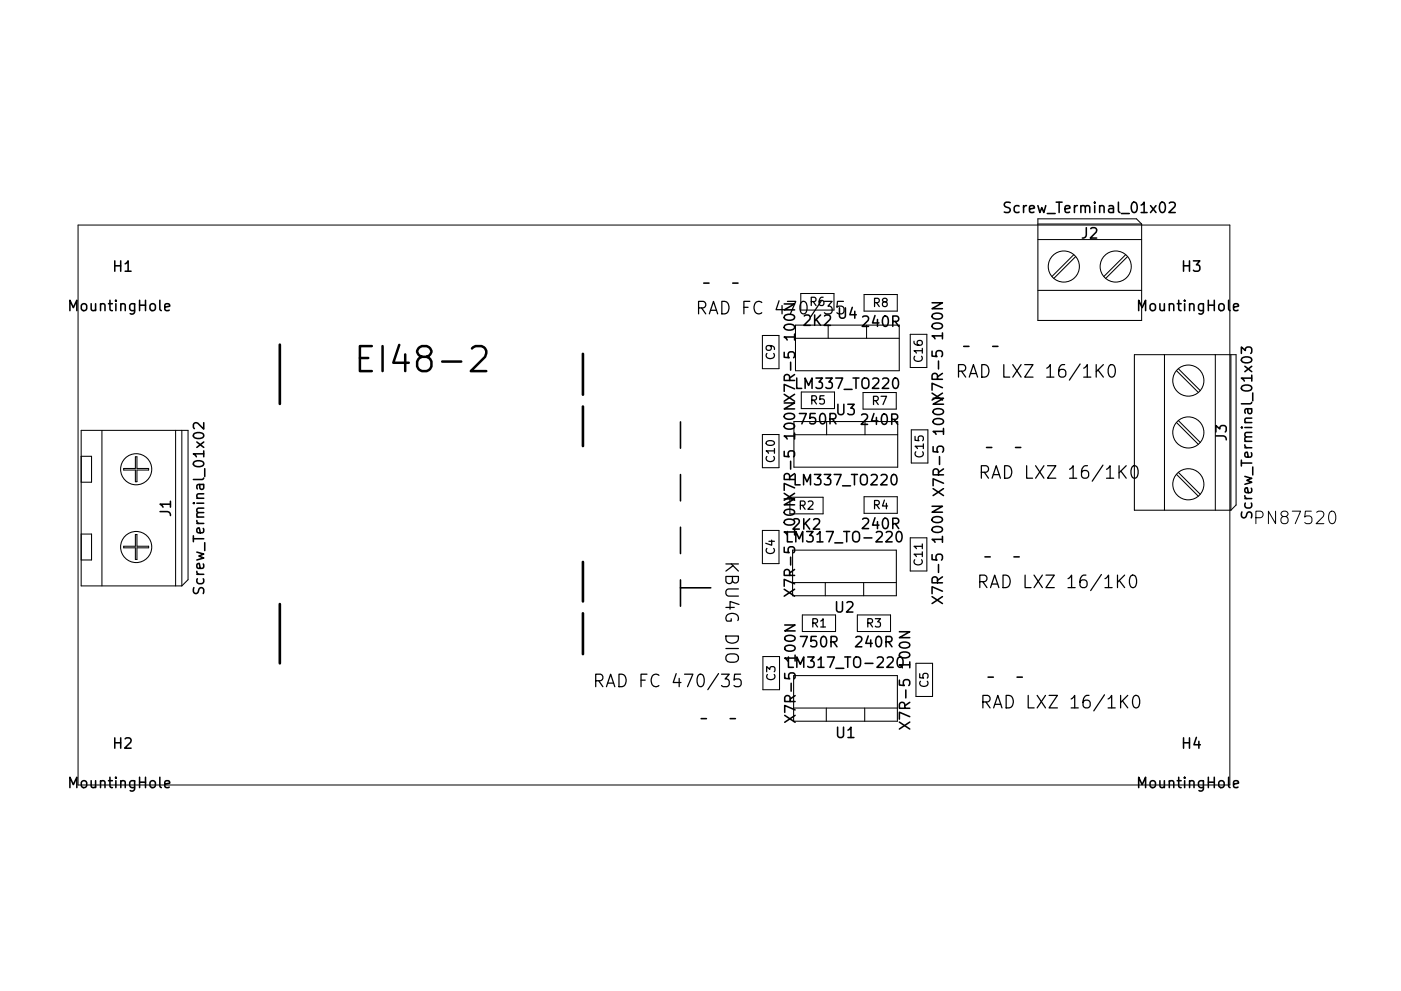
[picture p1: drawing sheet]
<svg xmlns="http://www.w3.org/2000/svg" width="297mm" height="210mm" viewBox="0 0 297 210" stroke-linecap="round" stroke-linejoin="round" font-family="sans-serif">
<defs><g id="words">
<text font-size="7.4" x="74.7" y="79">EI48-2</text>
<g font-size="3.7">
<text x="147.3" y="66.7">RAD FC 470/35</text>
<text x="202.4" y="80.1">RAD LXZ 16/1K0</text>
<text x="207.3" y="101.6">RAD LXZ 16/1K0</text>
<text x="265.5" y="111.2">PN87520</text>
<text x="153.8" y="118.8" transform="rotate(90 153.8 118.8)">KBU4G DIO</text>
<text x="206.9" y="124.8">RAD LXZ 16/1K0</text>
<text x="131.5" y="145.8">RAD FC 470/35</text>
<text x="207.6" y="150.3">RAD LXZ 16/1K0</text>
</g>
<g font-size="3.1">
<text x="214.2" y="45.2">Screw_Terminal_01x02</text>
<text x="229.3" y="50.6">J2</text>
<text x="24.1" y="57.6">H1</text>
<text x="250.7" y="57.6">H3</text>
<text x="15.1" y="66">MountingHole</text>
<text x="170.5" y="69.1">2K2</text>
<text x="177.7" y="67.6">U4</text>
<text x="183.1" y="69.4">240R</text>
<text x="241.7" y="66">MountingHole</text>
<text x="168.6" y="83.1" transform="rotate(-90 168.6 83.1)">X7R-5 100N</text>
<text x="169.4" y="82.5">LM337_TO220</text>
<text x="199.9" y="82.9" transform="rotate(-90 199.9 82.9)">X7R-5 100N</text>
<text x="177.4" y="88.1">U3</text>
<text x="169.7" y="90">750R</text>
<text x="182.8" y="90.1">240R</text>
<text x="260.1" y="93.5" transform="rotate(-90 260.1 93.5)">J3</text>
<text x="168.6" y="104.1" transform="rotate(-90 168.6 104.1)">X7R-5 100N</text>
<text x="169" y="103">LM337_TO220</text>
<text x="200.1" y="103.1" transform="rotate(-90 200.1 103.1)">X7R-5 100N</text>
<text x="36.2" y="109.5" transform="rotate(-90 36.2 109.5)">J1</text>
<text x="168.2" y="112.4">2K2</text>
<text x="183.1" y="112.3">240R</text>
<text x="265.5" y="108.6" transform="rotate(-90 265.5 108.6)">Screw_Terminal_01x03</text>
<text x="168.2" y="115.1">LM317_TO-220</text>
<text x="43.3" y="124.7" transform="rotate(-90 43.3 124.7)">Screw_Terminal_01x02</text>
<text x="168.6" y="124.5" transform="rotate(-90 168.6 124.5)">X7R-5 100N</text>
<text x="177.1" y="130">U2</text>
<text x="199.9" y="126.1" transform="rotate(-90 199.9 126.1)">X7R-5 100N</text>
<text x="170" y="137.3">750R</text>
<text x="181.6" y="137.3">240R</text>
<text x="168.4" y="141.7">LM317_TO-220</text>
<text x="168.7" y="151.2" transform="rotate(-90 168.7 151.2)">X7R-5 100N</text>
<text x="193" y="152.7" transform="rotate(-90 193 152.7)">X7R-5 100N</text>
<text x="24.1" y="158.8">H2</text>
<text x="177.3" y="156.6">U1</text>
<text x="250.7" y="158.8">H4</text>
<text x="15.1" y="167.2">MountingHole</text>
<text x="241.7" y="167.2">MountingHole</text>
</g>
<g font-size="2.5">
<text x="171.7" y="64.9">R6</text>
<text x="185.2" y="65.1">R8</text>
<text x="164.3" y="76.3" transform="rotate(-90 164.3 76.3)">C9</text>
<text x="195.6" y="76.7" transform="rotate(-90 195.6 76.7)">C16</text>
<text x="171.8" y="85.8">R5</text>
<text x="184.9" y="85.9">R7</text>
<text x="164.3" y="98" transform="rotate(-90 164.3 98)">C10</text>
<text x="195.9" y="97" transform="rotate(-90 195.9 97)">C15</text>
<text x="169.4" y="108.1">R2</text>
<text x="185.2" y="108">R4</text>
<text x="164.3" y="117.6" transform="rotate(-90 164.3 117.6)">C4</text>
<text x="195.6" y="119.9" transform="rotate(-90 195.6 119.9)">C11</text>
<text x="172.1" y="133.1">R1</text>
<text x="183.7" y="133.1">R3</text>
<text x="164.4" y="144.4" transform="rotate(-90 164.4 144.4)">C3</text>
<text x="196.8" y="145.8" transform="rotate(-90 196.8 145.8)">C5</text>
</g>
</g></defs>
<path d="M16.6 47.7h244.2v118.8h-244.2zM281.9 108.7a.63 .63 0 0 1 .7-.2 .63 .63 0 0 1 .5 .5 1.56 1.56 0 0 1-.5 2.1 .67 .67 0 0 1-.8-.5 2.27 2.27 0 0 1 .1-1.9z" fill="none" stroke="#000" stroke-width=".21"/>
<path d="M59.3 73.1v12.6M123.6 75.1v8.6M123.6 86.3v8.3M123.6 119.2v8.4M59.3 128.2v12.5M123.6 130.1v8.7" fill="none" stroke="#000" stroke-width=".56"/>
<g fill="none" stroke="#000" stroke-width=".22">
<path d="M220.1 50.8h22M220.1 47.5h22M220.1 46.4h20.9l1.1 1.1v20.5h-22zM227.6 54l-4.6 4.7M228.1 54.4l-4.7 4.7M238.7 54l-4.7 4.7M239.1 54.4l-4.7 4.7M161.6 71.2h3.6v7h-3.6zM168.7 71.8h22M168.7 69h22v9.7h-22zM169.8 62.3h7v3.5h-7zM175.6 69v2.8"/>
<path d="M183.2 62.5h7v3.5h-7zM183.7 69v2.8M193 70.9h3.5v7.1h-3.5zM220.1 61.6h22M240.5 75.2h21.6v31.9l-1.1 1.1h-20.5zM246.9 75.2v33M249.4 78.6l4.7 4.7M249.8 78.2l4.7 4.6M257.7 75.2v33M261 75.2v33M17.2 91.3h22.7v31.7l-1.3 1.3h-21.4zM17.2 96.8h2.2v5.5h-2.2"/>
<path d="M21.6 91.3v33M26.2 99.4h2.5v-2.5h.3v2.5h2.5v.3h-2.5v2.5h-.3v-2.5h-2.5zM37.2 91.3v33M38.6 91.3v33M161.6 92.2h3.6v7h-3.6zM168.3 92.2h22M168.3 89.4h22v9.7h-22zM169.9 83.2h7v3.5h-7zM175.3 89.4v2.8M183 83.3h7v3.5h-7zM183.4 89.4v2.8M193.2 91.2h3.5v7h-3.5z"/>
<path d="M249.4 89.6l4.7 4.7M249.8 89.2l4.7 4.6M17.2 113.3h2.2v5.5h-2.2M28.7 113.4h.3v2.5h2.5v.3h-2.5v2.5h-.3v-2.5h-2.5v-.3h2.5zM161.6 112.5h3.6v7.1h-3.6zM167.5 105.5h7v3.5h-7zM168 116.7h22v9.7h-22zM183.2 105.4h7v3.5h-7zM193 114.1h3.5v7h-3.5zM249.4 100.6l4.7 4.7M249.8 100.2l4.7 4.7M161.8 139.3h3.5v7h-3.5z"/>
<path d="M168 123.6h22M170.1 130.5h7.1v3.5h-7.1zM175 123.6v2.8M181.8 130.5h7v3.5h-7zM183.1 123.6v2.8M168.3 150.2h22M168.3 143.3h22v9.7h-22zM175.2 150.2v2.8M183.3 150.2v2.8M194.2 140.7h3.5v7.1h-3.5z"/>
<circle cx="225.6" cy="56.5" r="3.3"/>
<circle cx="236.6" cy="56.5" r="3.3"/>
<circle cx="28.9" cy="99.6" r="3.3"/>
<circle cx="252" cy="80.7" r="3.3"/>
<circle cx="252" cy="91.7" r="3.3"/>
<circle cx="28.9" cy="116.1" r="3.3"/>
<circle cx="252" cy="102.7" r="3.3"/>
</g>
<g fill="none" stroke="#000" stroke-width=".34">
<path d="M149.2 60.1h1.1M155.4 60.1h1.1M204.3 73.5h1.1M210.5 73.5h1.1M144.3 89.5v5.6M209.2 94.9h1.1M215.3 94.9h1.1M144.3 100.7v5.6M144.3 111.9v5.5M208.8 118.1h1.1M215 118.1h1.1M144.3 124.7h6.4"/>
<path d="M144.3 123v5.6M148.7 152.5h1.1M154.8 152.5h1.1M209.5 143.7h1.1M215.6 143.7h1.2"/>
</g>
<path d="M100.1 73.9l.7-.5h1.3a1.44 1.44 0 0 1 .7 2.3l-3 3h3.3" fill="none" stroke="#000" stroke-width=".53"/>
<g fill="none" stroke="#000" stroke-width=".33">
<path d="M214.2 43h-1.1a.53 .53 0 0 0-.2 .5 .53 .53 0 0 0 .4 .4 .8 .8 0 0 1 .9 .6l-.1 .4-.3 .2-.9-.1M247.9 43.1l.3-.2 .8 .1a.6 .6 0 0 1 .1 .8l-1.3 1.3h1.4M197.6 64.2h2.2l-2.2 1.3h2.2M263.2 75v-1.4l.8 .8a.6 .6 0 0 1 .5-.8h.5l.3 .2 .1 .9-.2 .3M43.2 89.7v1.3l-1.3-1.2a.6 .6 0 0 0-.9 .3v.5l.2 .3M166.3 85.5h2.2l-2.2 1.3h2.2M166.3 83.7l2.2 1.4M168.5 83.7l-2.2 1.4M197.6 83.4l2.2 1.5M197.8 84.5h2.2l-2.2 1.3h2.2M199.8 83.4l-2.2 1.5M166.3 105.8h2.2l-2.2 1.3h2.2"/>
<path d="M166.3 104.7l2.2 1.4M168.5 104.7l-2.2 1.4M190.2 113a.53 .53 0 0 1 .5-.2 .53 .53 0 0 1 .4 .4 1.13 1.13 0 0 1-.6 1.8 1.34 1.34 0 0 1-.3-2zM197.6 107.4h2.2l-2.2 1.3h2.2M197.8 103.7l2.2 1.4M200 103.7l-2.2 1.4M263.3 108.6l-.1 .3 .1 .8a.53 .53 0 0 0 .5 .2 .53 .53 0 0 0 .4-.4 .8 .8 0 0 1 .6-.9l.4 .1 .2 .3-.1 .9M41.1 124.7v1a.53 .53 0 0 0 .5 .2 .53 .53 0 0 0 .4-.4 .8 .8 0 0 1 .6-.8l.4 .1 .2 .3-.1 .8M166.3 125l2.2 1.5M166.4 132.6h2.2l-2.2 1.3h2.2M168.5 125l-2.2 1.5M190.7 134h2.2l-2.2 1.3h2.2"/>
<path d="M197.6 126.6l2.2 1.5M199.8 126.6l-2.2 1.5M166.4 151.8l2.2 1.4M168.6 151.8l-2.2 1.4M190.7 153.2l2.2 1.5M192.9 153.2l-2.2 1.5"/>
</g>
<g fill="none" stroke="#000" stroke-width=".27">
<path d="M174.8 63.9h1.6l-.9 1a.72 .72 0 0 1 .9 .6v.6l-.2 .4-1 .1-.4-.3M178.8 63.9h-1.2l-.2 1.3 .4-.3 .9 .2 .3 .4-.2 .8-.4 .3h-.6l-.4-.3M232.8 78.5l1.1 1.5M233.9 77.4l-1.5 1.5M235.2 77.6a.63 .63 0 0 1 .7-.2 .63 .63 0 0 1 .4 .5 1.56 1.56 0 0 1-.5 2.1 .68 .68 0 0 1-.7-.5 2.27 2.27 0 0 1 .1-1.9zM237.6 99.9l1.2 1.6M238.8 98.8l-1.5 1.5M240 99.1a.63 .63 0 0 1 .7-.3 .63 .63 0 0 1 .5 .5 1.56 1.56 0 0 1-.5 2.2 .68 .68 0 0 1-.8-.5 2.27 2.27 0 0 1 .1-1.9zM237.3 123.2l1.1 1.5M238.4 122l-1.5 1.5M239.7 122.3a.63 .63 0 0 1 .7-.3 .63 .63 0 0 1 .4 .5 1.56 1.56 0 0 1-.5 2.2 .68 .68 0 0 1-.7-.5 2.27 2.27 0 0 1 .1-1.9zM126.3 144.4h1a.72 .72 0 0 0 .5-.7 .72 .72 0 0 0-.5-.7h-1v2.7"/>
<path d="M126.9 144.4l.9 1.3M128.6 145.7l.9-2.7 .8 2.7M128.8 144.9h1.3M238 148.7l1.1 1.5M239.1 147.5l-1.5 1.6M240.5 147.7a.63 .63 0 0 1 1 .3 1.56 1.56 0 0 1-.5 2.2 .68 .68 0 0 1-.8-.5 2.07 2.07 0 0 1 .3-2z"/>
</g>
<use href="#words"/>
</svg>
